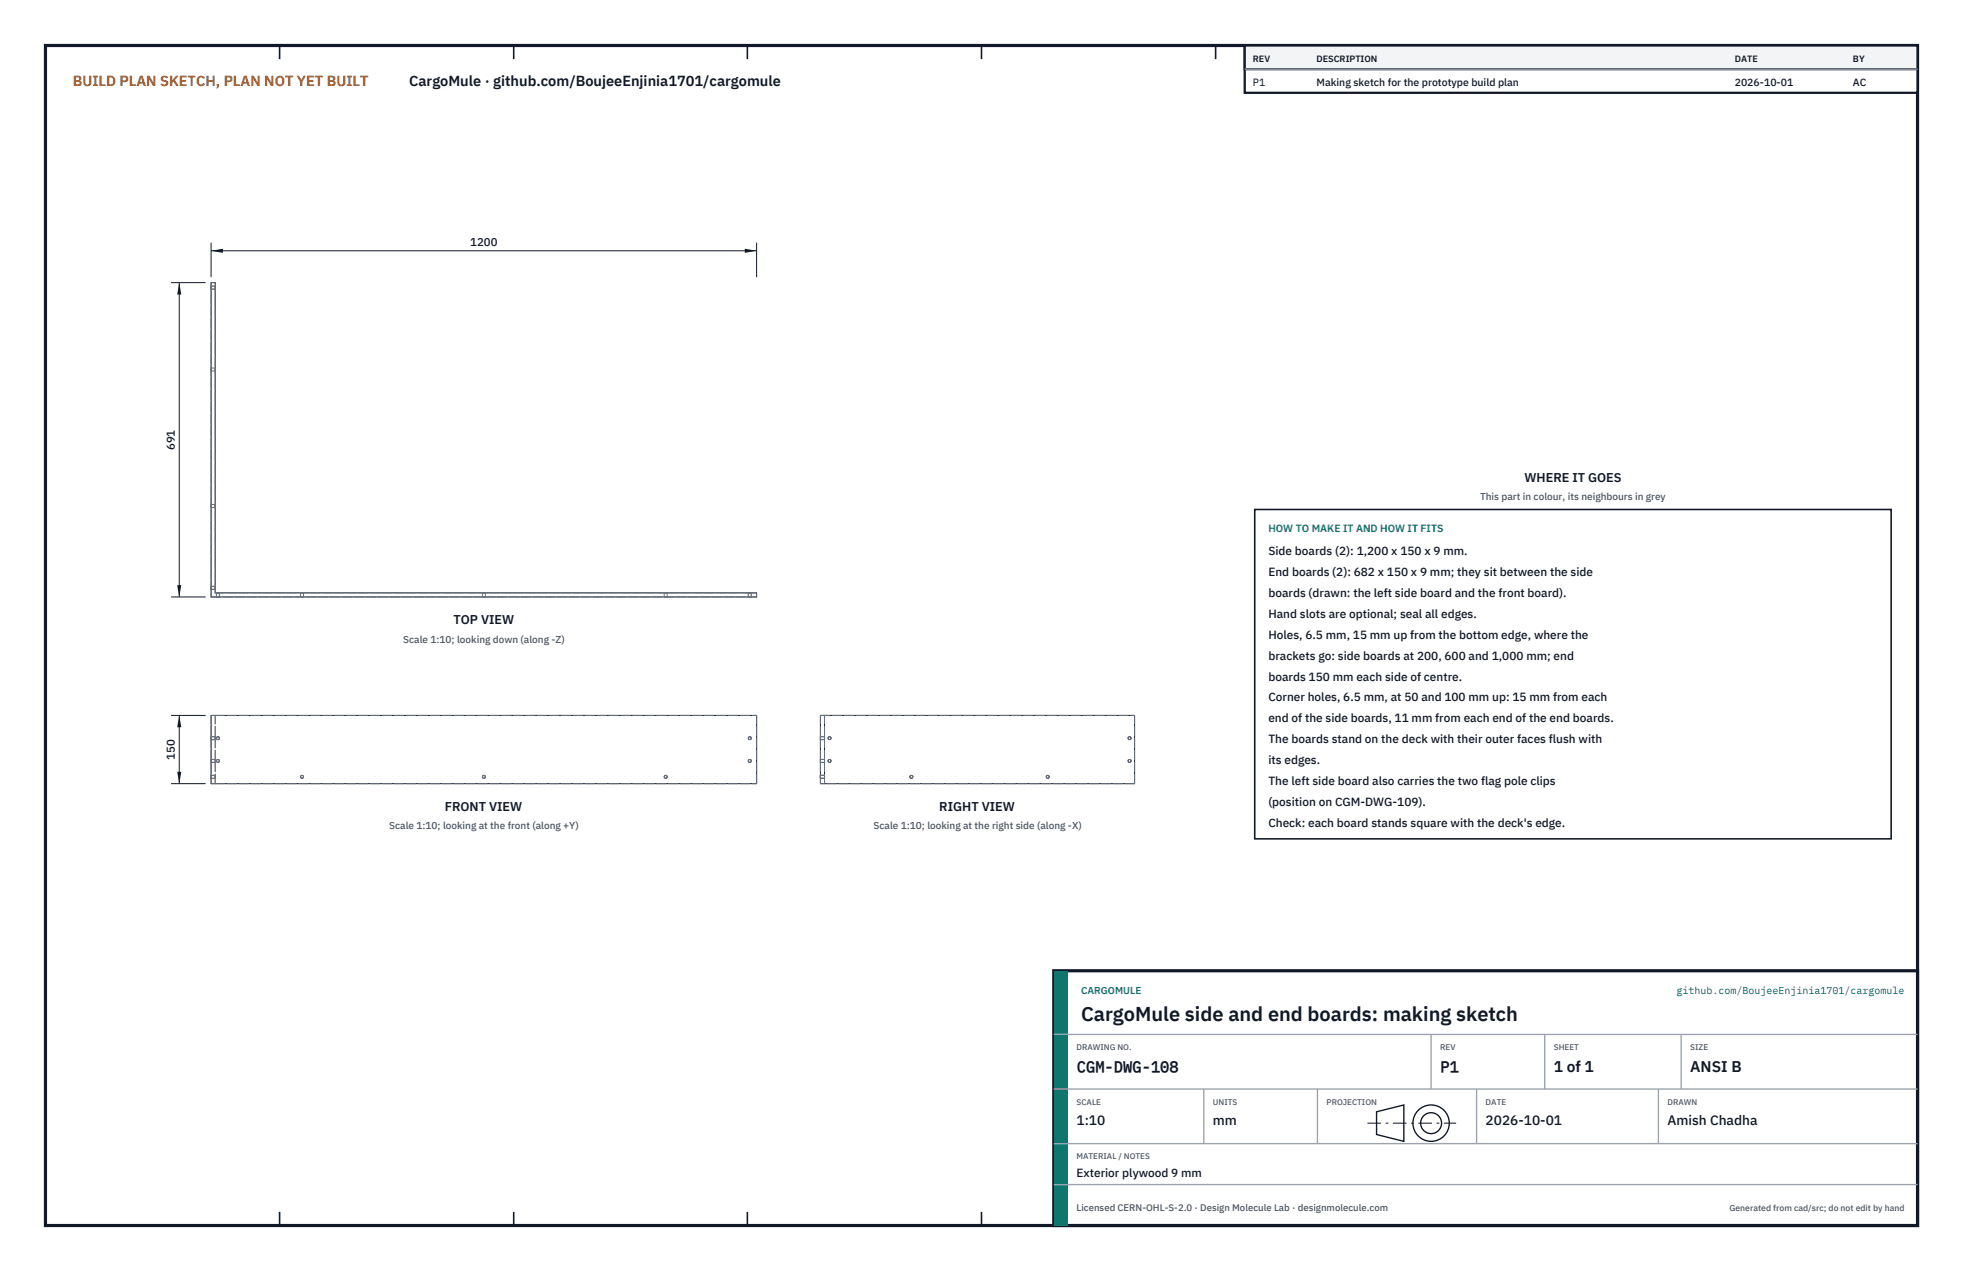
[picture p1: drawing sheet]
<svg xmlns="http://www.w3.org/2000/svg" width="432mm" height="279mm" viewBox="0 0 432 279" stroke-linecap="round" stroke-linejoin="round" font-family="sans-serif">
<defs><g id="words">
<text font-size="4.4" fill="#111827" x="237.8" y="224.4">CargoMule side and end boards: making sketch</text>
<g font-size="3.4" fill="#111827">
<text x="236.8" y="235.6">CGM-DWG-108</text>
<text x="316.8" y="235.6">P1</text>
<text x="341.8" y="235.6">1 of 1</text>
<text x="371.8" y="235.6">ANSI B</text>
</g>
<text font-size="3.2" fill="#b45309" x="16" y="19">BUILD PLAN SKETCH, PLAN NOT YET BUILT</text>
<text font-size="3.2" fill="#111827" x="90" y="19">CargoMule · github.com/BoujeeEnjinia1701/cargomule</text>
<g font-size="3" fill="#111827">
<text x="236.8" y="247.2">1:10</text>
<text x="266.8" y="247.2">mm</text>
<text x="326.8" y="247.2">2026-10-01</text>
<text x="366.8" y="247.2">Amish Chadha</text>
</g>
<g font-size="2.8" fill="#111827">
<text x="335.3" y="106">WHERE IT GOES</text>
<text x="99.7" y="137.2">TOP VIEW</text>
<text x="97.8" y="178.3">FRONT VIEW</text>
<text x="206.6" y="178.3">RIGHT VIEW</text>
</g>
<g font-size="2.6" fill="#111827">
<text x="279" y="122">Side boards (2): 1,200 x 150 x 9 mm.</text>
<text x="279" y="126.6">End boards (2): 682 x 150 x 9 mm; they sit between the side</text>
<text x="279" y="131.2">boards (drawn: the left side board and the front board).</text>
<text x="279" y="135.8">Hand slots are optional; seal all edges.</text>
<text x="279" y="140.4">Holes, 6.5 mm, 15 mm up from the bottom edge, where the</text>
<text x="279" y="145">brackets go: side boards at 200, 600 and 1,000 mm; end</text>
<text x="279" y="149.6">boards 150 mm each side of centre.</text>
<text x="279" y="154.2">Corner holes, 6.5 mm, at 50 and 100 mm up: 15 mm from each</text>
<text x="279" y="158.8">end of the side boards, 11 mm from each end of the end boards.</text>
<text x="279" y="163.4">The boards stand on the deck with their outer faces flush with</text>
<text x="279" y="168">its edges.</text>
<text x="279" y="172.6">The left side board also carries the two flag pole clips</text>
<text x="279" y="177.2">(position on CGM-DWG-109).</text>
<text x="279" y="181.8">Check: each board stands square with the deck's edge.</text>
<text x="236.8" y="258.8">Exterior plywood 9 mm</text>
</g>
<g font-size="2.5" fill="#111827">
<text x="103.4" y="54.1">1200</text>
<text x="38.4" y="99" transform="rotate(-90 38.4 99)">691</text>
<text x="38.4" y="167" transform="rotate(-90 38.4 167)">150</text>
</g>
<g font-size="2.3" fill="#111827">
<text x="275.6" y="18.8">P1</text>
<text x="289.6" y="18.8">Making sketch for the prototype build plan</text>
<text x="381.6" y="18.8">2026-10-01</text>
<text x="407.6" y="18.8">AC</text>
</g>
<text font-size="2.3" fill="#0f766e" x="279" y="117">HOW TO MAKE IT AND HOW IT FITS</text>
<g font-size="2.2" fill="#4b5563">
<text x="325.6" y="110">This part in colour, its neighbours in grey</text>
<text x="88.7" y="141.3">Scale 1:10; looking down (along -Z)</text>
<text x="85.6" y="182.3">Scale 1:10; looking at the front (along +Y)</text>
<text x="192.1" y="182.3">Scale 1:10; looking at the right side (along -X)</text>
</g>
<g font-size="2.2" fill="#0f766e">
<text x="237.8" y="218.4">CARGOMULE</text>
<text x="368.8" y="218.4">github.com/BoujeeEnjinia1701/cargomule</text>
</g>
<text font-size="2.1" fill="#4b5563" x="236.8" y="266.2">Licensed CERN-OHL-S-2.0 · Design Molecule Lab · designmolecule.com</text>
<g font-size="2" fill="#111827">
<text x="275.6" y="13.6">REV</text>
<text x="289.6" y="13.6">DESCRIPTION</text>
<text x="381.6" y="13.6">DATE</text>
<text x="407.6" y="13.6">BY</text>
</g>
<text font-size="1.9" fill="#4b5563" x="380.4" y="266.2">Generated from cad/src; do not edit by hand</text>
<g font-size="1.8" fill="#4b5563">
<text x="236.8" y="230.8">DRAWING NO.</text>
<text x="316.8" y="230.8">REV</text>
<text x="341.8" y="230.8">SHEET</text>
<text x="371.8" y="230.8">SIZE</text>
<text x="236.8" y="242.8">SCALE</text>
<text x="266.8" y="242.8">UNITS</text>
<text x="291.8" y="242.8">PROJECTION</text>
<text x="326.8" y="242.8">DATE</text>
<text x="366.8" y="242.8">DRAWN</text>
<text x="236.8" y="254.8">MATERIAL / NOTES</text>
</g>
</g></defs>
<path d="M10 10h411.8v259.4h-411.8z" fill="none" stroke="#111827" stroke-width=".7" stroke-linecap="butt"/>
<g fill="none" stroke="#111827" stroke-width=".35">
<path d="M61.5 10v3M113 10v3M164.4 10v3M215.9 10v3M267.4 10v3M318.9 10v3M370.3 10v3M61.5 266.4v3M113 266.4v3M164.4 266.4v3M215.9 266.4v3M267.4 266.4v3"/>
<path d="M318.9 266.4v3M370.3 266.4v3"/>
</g>
<g fill="none" stroke="#111727" stroke-width=".22">
<path d="M46.4 62.1h.9v68.2h119.1v.9h-120zM46.4 157.3h120v15h-120zM180.5 157.3h69.1v15h-69.1zM181.4 157.3v15M47.7 162h.5v.5h-.5zM47.7 167h.5v.5h-.5zM66.2 170.5h.5v.5h-.5zM106.2 170.5h.5v.5h-.5zM146.2 170.5h.5v.5h-.5zM164.7 162h.5v.5h-.5zM164.7 167h.5v.5h-.5zM182.2 167h.5v.5h-.5z"/>
<path d="M182.2 162h.5v.5h-.5zM200.2 170.5h.5v.5h-.5zM230.2 170.5h.5v.5h-.5zM248.2 167h.5v.5h-.5zM248.2 162h.5v.5h-.5z"/>
</g>
<g fill="none" stroke="#6a7180" stroke-width=".22" stroke-dasharray="2.1 .5">
<path d="M46.4 62.1v69.1M46.4 63.2v.4M46.4 63.6v-.7M46.4 62.9v.3M46.4 62.1h.9M46.4 63.6h.9M46.4 62.9h.9M47.3 63.2v.4M47.3 63.6v-.7M47.3 62.9v.3M46.4 81.2v.4M46.4 81.6v-.7"/>
<path d="M46.4 80.9v.3M46.4 81.6h.9M46.4 80.9h.9M47.3 81.2v.4M47.3 81.6v-.7M47.3 80.9v.3M46.4 111.2v.4M46.4 111.6v-.7M46.4 110.9v.3M46.4 111.6h.9M46.4 110.9h.9M47.3 111.2v.4"/>
<path d="M47.3 111.6v-.7M47.3 110.9v.3M46.4 129.2v.4M46.4 129.6v-.7M46.4 128.9v.3M46.4 131.2h120M46.4 129.6h.9M46.4 128.9h.9M47.3 129.2v.4M47.3 129.6v-.7M47.3 128.9v.3M47.3 130.3v-68.2"/>
<path d="M47.3 130.3h119.1M47.6 130.3h.3M47.6 131.2h.3M47.6 131.2v-.9M47.9 130.3h.4M47.9 131.2h.4M48.3 130.3h-.7M48.3 131.2h-.7M48.3 131.2v-.9M66.1 130.3h.3M66.1 131.2h.3M66.1 131.2v-.9"/>
<path d="M66.4 130.3h.4M66.4 131.2h.4M66.8 130.3h-.7M66.8 131.2h-.7M66.8 131.2v-.9M106.1 130.3h.3M106.1 131.2h.3M106.1 131.2v-.9M106.4 130.3h.4M106.4 131.2h.4M106.8 130.3h-.7M106.8 131.2h-.7"/>
<path d="M106.8 131.2v-.9M146.1 130.3h.3M146.1 131.2h.3M146.1 131.2v-.9M146.4 130.3h.4M146.4 131.2h.4M146.8 130.3h-.7M146.8 131.2h-.7M146.8 131.2v-.9M164.6 130.3h.3M164.6 131.2h.3M164.6 131.2v-.9"/>
<path d="M164.9 130.3h.4M164.9 131.2h.4M165.3 130.3h-.7M165.3 131.2h-.7M165.3 131.2v-.9M166.4 131.2v-.9M46.4 157.3h.9M47.3 157.3h119.1M180.5 157.3h69.1M46.4 172.3v-15M46.4 161.9v.7M46.4 162.6v-.7"/>
<path d="M46.4 166.9v.7M46.4 167.6v-.7M46.4 170.4v.7M46.4 171.1v-.7M46.4 166.9h.9M46.4 170.4h.9M46.4 161.9h.9M46.4 172.3h.9M46.4 167.6h.9M46.4 171.1h.9M46.4 162.6h.9M47.3 166.9v.7"/>
<path d="M47.3 167.6v-.7M47.3 172.3v-15M47.3 170.4v.7M47.3 171.1v-.7M47.3 161.9v.7M47.3 162.6v-.7M47.3 172.3h119.1M47.7 167h.5v.5h-.5zM47.7 162h.5v.5h-.5zM66.2 170.5h.5v.5h-.5zM106.2 170.5h.5v.5h-.5zM146.2 170.5h.5v.5h-.5z"/>
<path d="M164.7 167h.5v.5h-.5zM164.7 162h.5v.5h-.5zM166.4 172.3v-15M180.5 172.3v-15M180.5 161.9h.9M180.5 161.9v.7M180.5 162.6v-.7M180.5 166.9h.9M180.5 166.9v.7M180.5 167.6v-.7M180.5 170.4h.9M180.5 170.4v.7"/>
<path d="M180.5 171.1v-.7M180.5 162.6h.9M180.5 167.6h.9M180.5 171.1h.9M181.4 172.3v-15M181.4 170.4v.7M181.4 171.1v-.7M181.4 166.9v.7M181.4 167.6v-.7M181.4 161.9v.7M181.4 162.6v-.7M182.2 162h.5v.5h-.5z"/>
<path d="M182.2 167h.5v.5h-.5zM200.2 170.5h.5v.5h-.5zM230.2 170.5h.5v.5h-.5zM248.2 167h.5v.5h-.5zM248.2 162h.5v.5h-.5zM249.6 172.3h-69.1M249.6 172.3v-15"/>
</g>
<path d="M46.4 53.3v7.6M46.4 55.1h120M166.4 53.3v7.6" fill="none" stroke="#111827" stroke-width=".22"/>
<path d="M46.4 55.1l2.6-.4v.9zM163.8 54.7v.9l2.6-.5z" fill="#111827"/>
<path d="M37.6 62.1h7.6M39.4 62.1v69.1M37.6 131.2h7.6" fill="none" stroke="#111827" stroke-width=".22"/>
<path d="M39.4 62.1l-.4 2.6h.9zM39 128.6h.9l-.5 2.6z" fill="#111827"/>
<path d="M37.6 157.3h7.6M39.4 157.3v15M37.6 172.3h7.6" fill="none" stroke="#111827" stroke-width=".22"/>
<path d="M39.4 157.3l-.4 2.6h.9zM39 169.7h.9l-.5 2.6z" fill="#111827"/>
<path d="M276 112h140v72.4h-140z" fill="#fff" stroke="#111827" stroke-width=".35"/>
<path d="M273.8 10h148v10.4h-148z" fill="#fff" stroke="#111827" stroke-width=".5"/>
<path d="M273.8 10h148v5.2h-148z" fill="#f3f4f6" stroke="#111827" stroke-width=".5"/>
<path d="M273.8 15.2h148" fill="none" stroke="#9ca3af" stroke-width=".3"/>
<path d="M231.8 213.4h190v56h-190z" fill="#fff" stroke="#111827" stroke-width=".7" stroke-linecap="butt"/>
<path d="M231.8 213.4h3v56h-3z" fill="#0f766e"/>
<path d="M231.8 227.4h190M231.8 239.4h190M264.8 239.4v12M289.8 239.4v12M314.8 227.4v12M324.8 239.4v12M339.8 227.4v12M364.8 239.4v12M369.8 227.4v12M231.8 251.4h190M231.8 260.4h190" fill="none" stroke="#9ca3af" stroke-width=".3"/>
<g fill="none" stroke="#111827" stroke-width=".3">
<path d="M302.8 244.4l6-1.5v8l-6-1.5z"/>
<circle cx="314.8" cy="246.9" r="4"/>
<circle cx="314.8" cy="246.9" r="2.3"/>
</g>
<path d="M300.8 246.9h19.5" fill="none" stroke="#111827" stroke-width=".22" stroke-dasharray="3 1 .6 1" stroke-linecap="butt"/>
<use href="#words"/>
</svg>
